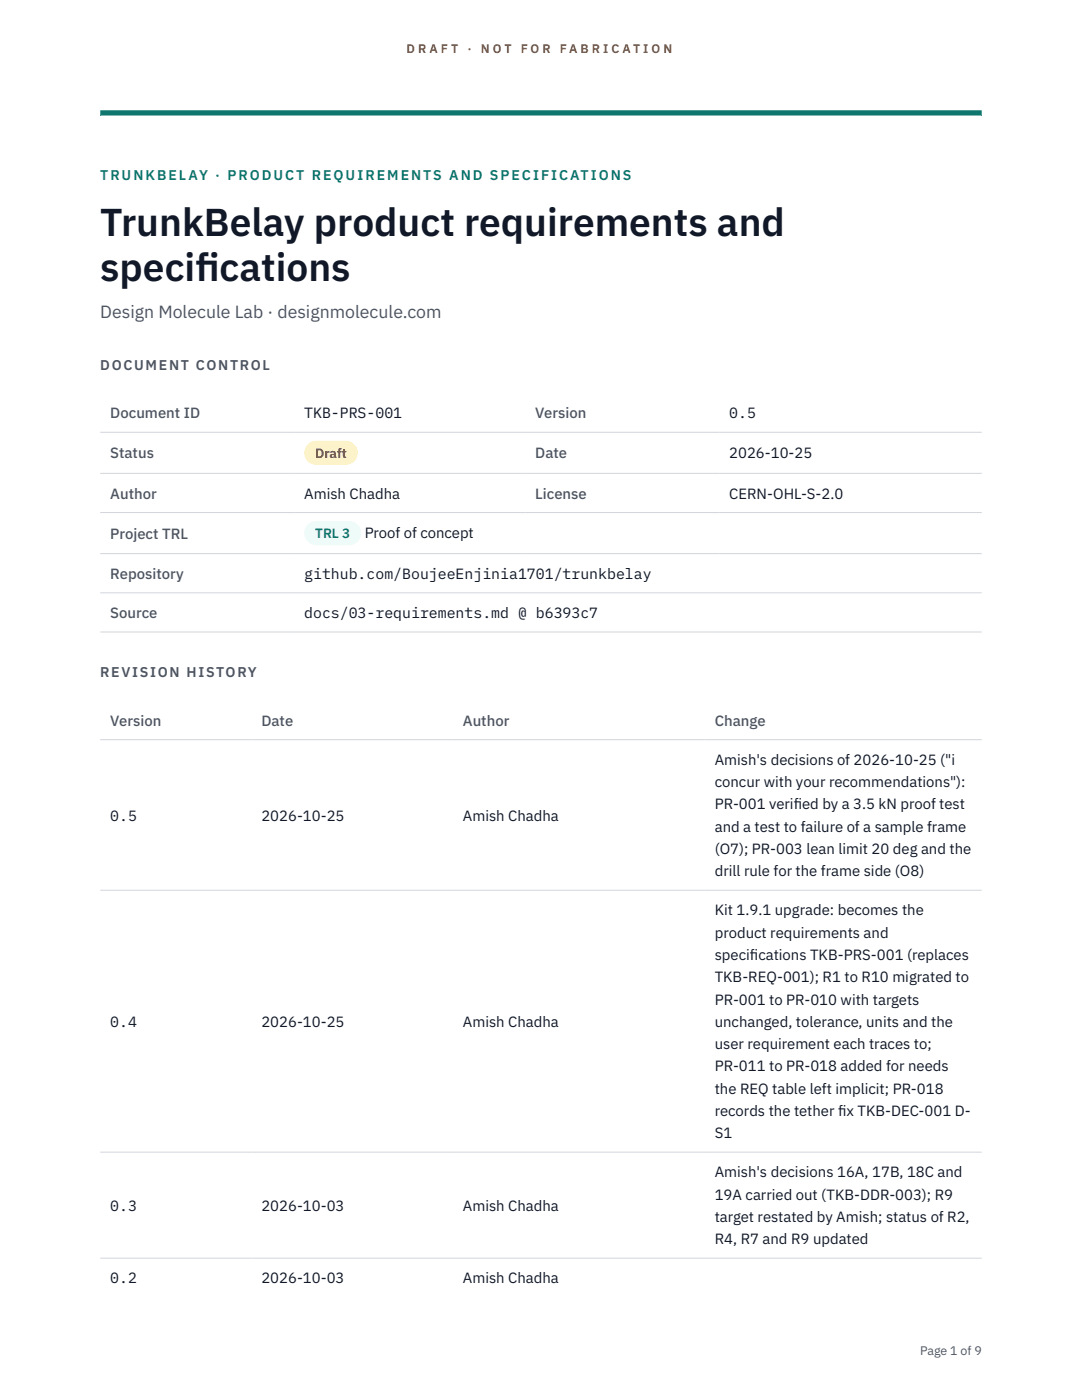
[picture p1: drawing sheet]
<svg xmlns="http://www.w3.org/2000/svg" width="216mm" height="279mm" viewBox="0 0 216 279" stroke-linecap="round" stroke-linejoin="round" font-family="sans-serif">
<defs><g id="words">
<g font-size="7.8" fill="#111827">
<text x="20" y="47.1">TrunkBelay product requirements and</text>
<text x="20" y="56">specif</text>
<text x="39" y="56">ications</text>
</g>
<text font-size="3.5" fill="#4b5563" x="20" y="63.5">Design Molecule Lab · designmolecule.com</text>
<g font-size="3" fill="#4b5563">
<text x="22" y="83.5">Document ID</text>
<text x="106.8" y="83.5">Version</text>
<text x="22" y="91.5">Status</text>
<text x="106.8" y="91.5">Date</text>
<text x="22" y="99.5">Author</text>
<text x="106.8" y="99.5">License</text>
<text x="22" y="107.5">Project TRL</text>
<text x="22" y="115.5">Repository</text>
<text x="22" y="123.3">Source</text>
<text x="22" y="144.8">Version</text>
<text x="52.2" y="144.8">Date</text>
<text x="92.4" y="144.8">Author</text>
<text x="142.6" y="144.8">Change</text>
</g>
<g font-size="3" fill="#111827">
<text x="60.7" y="83.5">TKB-PRS-001</text>
<text x="145.5" y="83.5">0.5</text>
<text x="145.5" y="91.5">2026-10-25</text>
<text x="60.7" y="99.5">Amish Chadha</text>
<text x="145.5" y="99.5">CERN-OHL-S-2.0</text>
<text x="72.8" y="107.4">Proof of concept</text>
<text x="60.7" y="115.5">github.com/BoujeeEnjinia1701/trunkbelay</text>
<text x="60.7" y="123.3">docs/03-requirements.md @ b6393c7</text>
<text x="142.6" y="152.6">Amish's decisions of 2026-10-25 (&quot;i</text>
<text x="142.6" y="157.1">concur with your recommendations&quot;):</text>
<text x="142.6" y="161.5">PR-001 verif</text>
<text x="158.4" y="161.5">ied by a 3.5 kN proof test</text>
<text x="22" y="163.8">0.5</text>
<text x="52.2" y="163.8">2026-10-25</text>
<text x="92.4" y="163.8">Amish Chadha</text>
<text x="142.6" y="166">and a test to failure of a sample frame</text>
<text x="142.6" y="170.4">(O7); PR-003 lean limit 20 deg and the</text>
<text x="142.6" y="174.9">drill rule for the frame side (O8)</text>
<text x="142.6" y="182.7">Kit 1.9.1 upgrade: becomes the</text>
<text x="142.6" y="187.1">product requirements and</text>
<text x="142.6" y="191.6">specif</text>
<text x="149.6" y="191.6">ications TKB-PRS-001 (replaces</text>
<text x="142.6" y="196">TKB-REQ-001); R1 to R10 migrated to</text>
<text x="142.6" y="200.5">PR-001 to PR-010 with targets</text>
<text x="22" y="204.9">0.4</text>
<text x="52.2" y="204.9">2026-10-25</text>
<text x="92.4" y="204.9">Amish Chadha</text>
<text x="142.6" y="204.9">unchanged, tolerance, units and the</text>
<text x="142.6" y="209.4">user requirement each traces to;</text>
<text x="142.6" y="213.8">PR-011 to PR-018 added for needs</text>
<text x="142.6" y="218.2">the REQ table left implicit; PR-018</text>
<text x="142.6" y="222.7">records the tether f</text>
<text x="142.6" y="227.1">S1</text>
<text x="167.2" y="222.7">ix TKB-DEC-001 D-</text>
<text x="142.6" y="235">Amish's decisions 16A, 17B, 18C and</text>
<text x="142.6" y="239.4">19A carried out (TKB-DDR-003); R9</text>
<text x="22" y="241.6">0.3</text>
<text x="52.2" y="241.6">2026-10-03</text>
<text x="92.4" y="241.6">Amish Chadha</text>
<text x="142.6" y="243.9">target restated by Amish; status of R2,</text>
<text x="142.6" y="248.3">R4, R7 and R9 updated</text>
<text x="22" y="256.1">0.2</text>
<text x="52.2" y="256.1">2026-10-03</text>
<text x="92.4" y="256.1">Amish Chadha</text>
</g>
<text font-size="2.8" fill="#0f766e" x="20" y="36">TRUNKBELAY · PRODUCT REQUIREMENTS AND SPECIFICATIONS</text>
<g font-size="2.8" fill="#4b5563">
<text x="20" y="73.8">DOCUMENT CONTROL</text>
<text x="20" y="135.1">REVISION HISTORY</text>
</g>
<text font-size="2.7" fill="#92400e" x="62.9" y="91.4">Draft</text>
<text font-size="2.7" fill="#0f766e" x="62.9" y="107.4">TRL 3</text>
<g font-size="2.5" fill="#b45309">
<text x="81.1" y="10.5">D R A F T</text>
<text x="93.3" y="10.5">·</text>
<text x="95.9" y="10.5">N O T</text>
<text x="103.9" y="10.5">F O R</text>
<text x="111.7" y="10.5">F A B R I C A T I O N</text>
</g>
<text font-size="2.5" fill="#4b5563" x="183.6" y="270.3">Page 1 of 9</text>
</g></defs>
<path d="M20 23.1h175.9zM20 22h175.9v1.1h-175.9z" fill-rule="evenodd" fill="#0f766e"/>
<path d="M20 86.3h175.9M20 94.5h175.9M20 102.3h175.9M20 110.5h175.9M20 118.3h175.9M20 126.1h175.9M20 147.6h175.9M20 177.7h175.9M20 229.9h175.9M20 251.1h175.9" fill="none" stroke="#d1d5db" stroke-width=".2"/>
<path d="M60.7 88h10.7v4.8h-10.7z" fill="#fef3c7"/>
<path d="M60.7 104h11.4v4.8h-11.4z" fill="#f0fdfa"/>
<use href="#words"/>
</svg>
